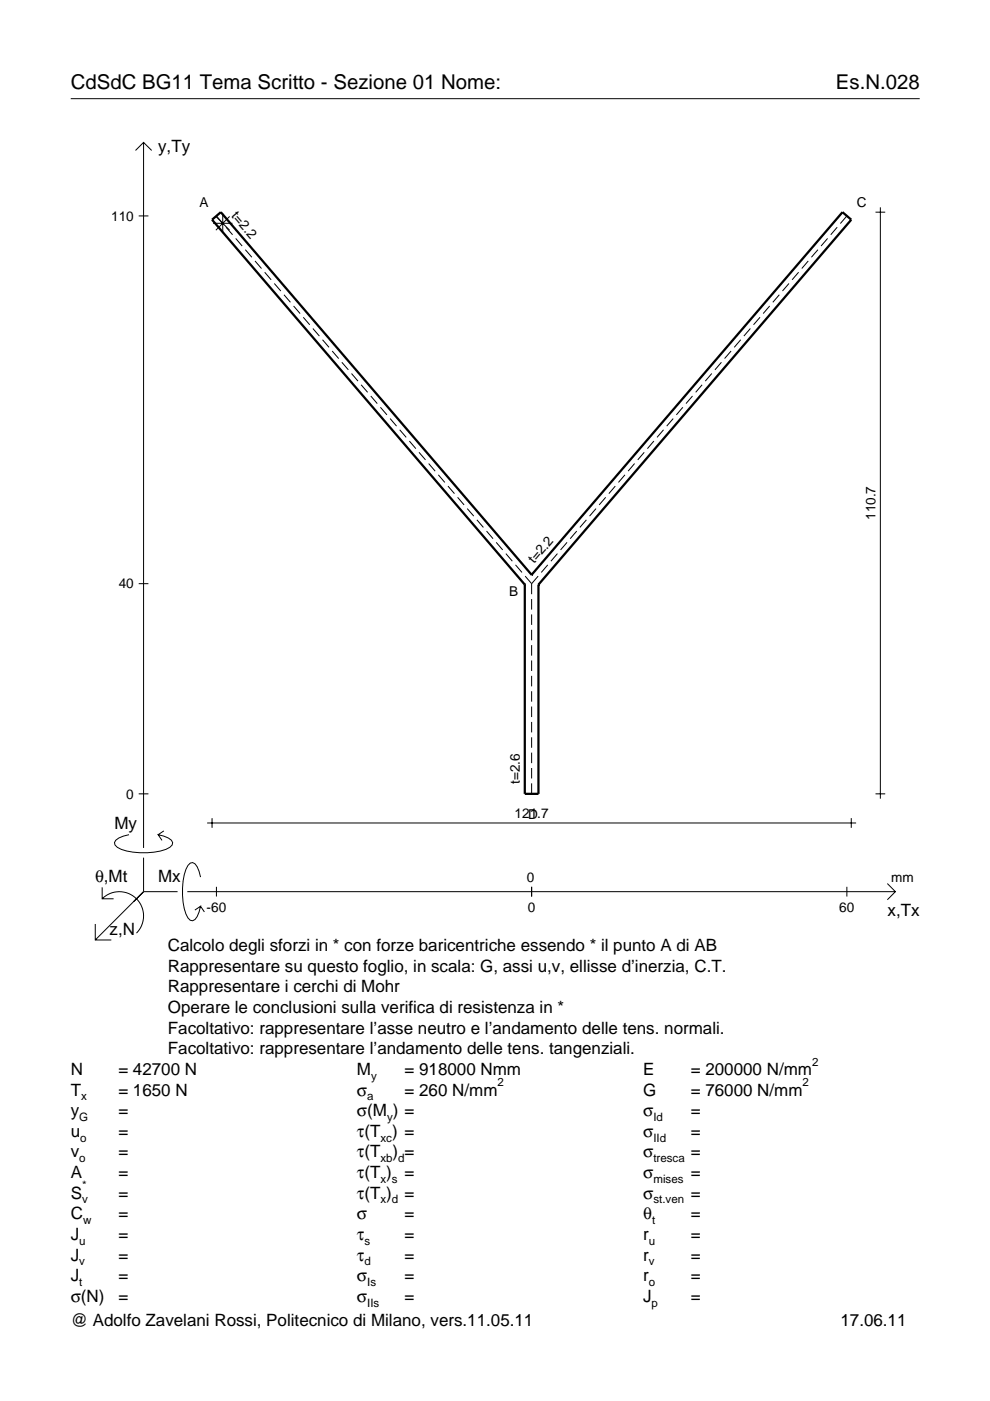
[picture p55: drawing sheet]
<svg xmlns="http://www.w3.org/2000/svg" width="210mm" height="297mm" viewBox="0 0 210 297" stroke-linecap="round" stroke-linejoin="round" font-family="sans-serif">
<defs><g id="words">
<g font-size="4.3">
<text x="15" y="18.9">CdSdC BG11 Tema Scritto - Sezione 01 Nome:</text>
<text x="177.2" y="18.9">Es.N.028</text>
</g>
<g font-size="3.6">
<text x="33.5" y="32.3">y,Ty</text>
<text x="24.3" y="175.7">My</text>
<text x="20.1" y="187">θ,Mt</text>
<text x="33.5" y="187">Mx</text>
<text x="188.2" y="194.2">x,Tx</text>
<text x="23.2" y="198.3">z,N</text>
<text x="35.6" y="201.7">Calcolo degli sforzi in * con forze baricentriche essendo * il punto A di AB</text>
<text x="35.6" y="206">Rappresentare su questo foglio, in scala: G, assi u,v, ellisse d’inerzia, C.T.</text>
<text x="35.6" y="210.4">Rappresentare i cerchi di Mohr</text>
<text x="35.6" y="214.8">Operare le conclusioni sulla verifica di resistenza in *</text>
<text x="35.6" y="219.2">Facoltativo: rappresentare l’asse neutro e l’andamento delle tens. normali.</text>
<text x="15" y="227.9">N</text>
<text x="25.1" y="227.9">= 42700 N</text>
<text x="35.6" y="223.5">Facoltativo: rappresentare l’andamento delle tens. tangenziali.</text>
<text x="75.7" y="227.9">M</text>
<text x="85.8" y="227.9">= 918000 Nmm</text>
<text x="136.4" y="227.9">E</text>
<text x="146.5" y="227.9">= 200000 N/mm</text>
<text x="15" y="232.3">T</text>
<text x="25.1" y="232.3">= 1650 N</text>
<text x="75.7" y="232.3">σ</text>
<text x="85.8" y="232.3">= 260 N/mm</text>
<text x="136.4" y="232.3">G</text>
<text x="146.5" y="232.3">= 76000 N/mm</text>
<text x="15" y="236.7">y</text>
<text x="25.1" y="236.7">=</text>
<text x="75.7" y="236.7">σ(M ) =</text>
<text x="136.4" y="236.7">σ</text>
<text x="146.5" y="236.7">=</text>
<text x="15" y="245.4">v</text>
<text x="15" y="241">u</text>
<text x="25.1" y="245.4">=</text>
<text x="25.1" y="241">=</text>
<text x="75.7" y="245.4">τ(T</text>
<text x="75.7" y="241">τ(T ) =</text>
<text x="83.3" y="245.4">) =</text>
<text x="136.4" y="241">σ</text>
<text x="136.4" y="245.4">σ</text>
<text x="146.5" y="241">=</text>
<text x="146.5" y="245.4">=</text>
<text x="15" y="249.8">A</text>
<text x="25.1" y="249.8">=</text>
<text x="75.7" y="249.8">τ(T )</text>
<text x="85.8" y="249.8">=</text>
<text x="136.4" y="249.8">σ</text>
<text x="146.5" y="249.8">=</text>
<text x="15" y="254.2">S</text>
<text x="25.1" y="254.2">=</text>
<text x="75.7" y="254.2">τ(T )</text>
<text x="85.8" y="254.2">=</text>
<text x="136.4" y="254.2">σ</text>
<text x="146.5" y="254.2">=</text>
<text x="15" y="262.9">J</text>
<text x="15" y="258.5">C</text>
<text x="25.1" y="262.9">=</text>
<text x="25.1" y="258.5">=</text>
<text x="75.7" y="258.5">σ</text>
<text x="75.7" y="262.9">τ</text>
<text x="85.8" y="262.9">=</text>
<text x="85.8" y="258.5">=</text>
<text x="136.4" y="258.5">θ</text>
<text x="136.4" y="262.9">r</text>
<text x="146.5" y="262.9">=</text>
<text x="146.5" y="258.5">=</text>
<text x="15" y="267.3">J</text>
<text x="25.1" y="267.3">=</text>
<text x="75.7" y="267.3">τ</text>
<text x="85.8" y="267.3">=</text>
<text x="136.4" y="267.3">r</text>
<text x="146.5" y="267.3">=</text>
<text x="15" y="271.7">J</text>
<text x="25.1" y="271.7">=</text>
<text x="75.7" y="271.7">σ</text>
<text x="85.8" y="271.7">=</text>
<text x="136.4" y="271.7">r</text>
<text x="146.5" y="271.7">=</text>
<text x="15" y="276">σ(N)</text>
<text x="15" y="281.2">@ Adolfo Zavelani Rossi, Politecnico di Milano, vers.11.05.11</text>
<text x="25.1" y="276">=</text>
<text x="75.7" y="276">σ</text>
<text x="85.8" y="276">=</text>
<text x="136.4" y="276">J</text>
<text x="146.5" y="276">=</text>
<text x="178.2" y="281.2">17.06.11</text>
</g>
<g font-size="2.9">
<text x="23.6" y="46.8">110</text>
<text x="42.3" y="43.8">A</text>
<text x="48.9" y="45.9" transform="rotate(49 48.9 45.9)">t=2.2</text>
<text x="181.7" y="43.8">C</text>
<text x="185.6" y="110.3" transform="rotate(-90 185.6 110.3)">110.7</text>
<text x="113.3" y="119.6" transform="rotate(-49 113.3 119.6)">t=2.2</text>
<text x="25.2" y="124.8">40</text>
<text x="107.9" y="126.3">B</text>
<text x="110.2" y="166.3" transform="rotate(-90 110.2 166.3)">t=2.6</text>
<text x="26.8" y="169.3">0</text>
<text x="109.1" y="173.5">121.7</text>
<text x="112" y="173.6">D</text>
<text x="111.7" y="187">0</text>
<text x="189" y="187">mm</text>
<text x="43.8" y="193.4">-60</text>
<text x="111.9" y="193.4">0</text>
<text x="178" y="193.4">60</text>
</g>
<g font-size="2.4">
<text x="172.2" y="225.9">2</text>
<text x="17.2" y="233.3">x</text>
<text x="77.9" y="233.3">a</text>
<text x="78.7" y="228.9">y</text>
<text x="105.5" y="230.3">2</text>
<text x="170.2" y="230.3">2</text>
<text x="16.8" y="237.7">G</text>
<text x="82.1" y="237.7">y</text>
<text x="138.5" y="237.7">Id</text>
<text x="17" y="242">o</text>
<text x="80.7" y="242">xc</text>
<text x="138.5" y="242">IId</text>
<text x="16.8" y="246.4">o</text>
<text x="80.7" y="250.8">x s</text>
<text x="80.7" y="246.4">xb d</text>
<text x="138.5" y="246.4">tresca</text>
<text x="138.5" y="250.8">mises</text>
<text x="17.4" y="255.2">v</text>
<text x="17.4" y="252.2">*</text>
<text x="80.7" y="255.2">x d</text>
<text x="138.5" y="255.2">st.ven</text>
<text x="16.8" y="263.9">u</text>
<text x="17.6" y="259.5">w</text>
<text x="77.3" y="263.9">s</text>
<text x="137.6" y="263.9">u</text>
<text x="138.2" y="259.5">t</text>
<text x="16.8" y="268.3">v</text>
<text x="77.3" y="268.3">d</text>
<text x="137.6" y="268.3">v</text>
<text x="16.8" y="272.7">t</text>
<text x="77.9" y="272.7">Is</text>
<text x="137.6" y="272.7">o</text>
<text x="77.9" y="277">IIs</text>
<text x="138.2" y="277">p</text>
</g>
</g></defs>
<g fill="none" stroke="#000" stroke-width=".21">
<path d="M15 20.9h180M28.7 31.9l1.7-1.7 1.8 1.7M30.4 30.2v149.6M29.4 45.8h2.1M45.2 47.3h4.1M45.8 45.9l2.9 2.9M45.9 45.8l1.4 1.6M47.2 45.3v4.1M47.9 48.2l1.4 1.6M48.7 45.9l-2.9 2.9M50 50.6l1.3 1.6M52 52.9l1.4 1.6"/>
<path d="M54.1 55.3l1.3 1.6M56.1 57.7l1.4 1.6M169.3 57.7l-1.4 1.6M171.4 55.3l-1.4 1.6M173.4 52.9l-1.4 1.6M175.5 50.6l-1.4 1.6M177.5 48.2l-1.4 1.6M179.6 45.8l-1.4 1.6M185.6 45h2.1M186.7 44v125.3M58.2 60.1l1.3 1.6M60.2 62.5l1.4 1.6"/>
<path d="M62.2 64.9l1.4 1.6M64.3 67.3l1.4 1.6M66.3 69.7l1.4 1.6M68.4 72l1.4 1.6M70.4 74.4l1.4 1.6M72.5 76.8l1.4 1.6M74.5 79.2l1.4 1.6M150.9 79.2l-1.4 1.6M153 76.8l-1.4 1.6M155 74.4l-1.4 1.6M157 72l-1.3 1.6M159.1 69.7l-1.4 1.6"/>
<path d="M161.1 67.3l-1.3 1.6M163.2 64.9l-1.4 1.6M165.2 62.5l-1.3 1.6M167.3 60.1l-1.4 1.6M76.6 81.6l1.3 1.6M78.6 84l1.4 1.6M80.7 86.4l1.3 1.6M82.7 88.7l1.4 1.6M84.7 91.1l1.4 1.6M86.8 93.5l1.4 1.6M88.8 95.9l1.4 1.6M90.9 98.3l1.4 1.6"/>
<path d="M134.5 98.3l-1.3 1.6M136.6 95.9l-1.4 1.6M138.6 93.5l-1.3 1.6M140.7 91.1l-1.4 1.6M142.7 88.7l-1.3 1.6M144.8 86.4l-1.4 1.6M146.8 84l-1.4 1.6M148.9 81.6l-1.4 1.6M92.9 100.7l1.4 1.6M95 103.1l1.4 1.6M97 105.4l1.4 1.7M99.1 107.8l1.3 1.6"/>
<path d="M101.1 110.2l1.4 1.6M103.2 112.6l1.3 1.6M105.2 115l1.4 1.6M107.3 117.4l1.3 1.6M109.3 119.8l1.4 1.6M116.1 119.8l-1.3 1.6M118.2 117.4l-1.4 1.6M120.2 115l-1.3 1.6M122.3 112.6l-1.4 1.6M124.3 110.2l-1.4 1.6M126.4 107.8l-1.4 1.6M128.4 105.4l-1.4 1.7"/>
<path d="M130.5 103.1l-1.4 1.6M132.5 100.7l-1.4 1.6M29.4 123.8h2.1M111.3 122.2l1.4 1.6M112.7 123.8v2.2M112.7 127v2.2M112.7 130.3v2.2M112.7 133.5v2.3M112.7 136.8v2.2M114.1 122.2l-1.4 1.6M112.7 140v2.3M112.7 143.3v2.2"/>
<path d="M112.7 146.6v2.2M112.7 149.8v2.2M112.7 153.1v2.2M112.7 156.3v2.2M112.7 159.6v2.2M27.3 177a3.6 3.6 0 0 0-3 1.7l.1 .5a5.6 5.6 0 0 0 3.8 1.5 13.4 13.4 0 0 0 7.8-1l.5-.5 .1-.5a3.6 3.6 0 0 0-3.1-1.7l.8 1.2M29.4 168.3h2.1M34.7 176.2l-1.2 .8M43.9 174.5h137.6M45 173.5v2M112.7 162.8v2.3M112.7 166.1v2.2"/>
<path d="M180.5 173.5v2M185.6 168.3h2.1M20.2 195.9v3.4h3.4M21.7 190.6a5.1 5.1 0 0 1 7.2 0 5.1 5.1 0 0 1 0 7.2M21.7 188.1v2.5h2.4M30.4 181.8v7.3M30.4 189.1l-10.2 10.2M30.4 189.1h7.2M39.7 189.1h150.1M42.5 186a3.6 3.6 0 0 0-1.7-3.1l-.5 .1a5.7 5.7 0 0 0-1.5 3.8 13.3 13.3 0 0 0 1 7.8l.5 .5 .5 .1a3.6 3.6 0 0 0 1.7-3.1l-1.2 .9M42.5 192.1l.8 1.3M45.9 188v2.1"/>
<path d="M112.7 188v2.1M179.6 188v2.1M188.1 187.3l1.7 1.8-1.7 1.7"/>
</g>
<path d="M111.3 124h.1M111.3 124v44.3h2.9v-44.3M112.7 121.9h.1M112.7 121.9l-65.9-76.9-1.8 1.6 66.3 77.4M112.7 121.9l65.9-76.9 1.9 1.6-66.3 77.4M114.2 124h.1" fill="none" stroke="#000" stroke-width=".48"/>
<use href="#words"/>
</svg>
